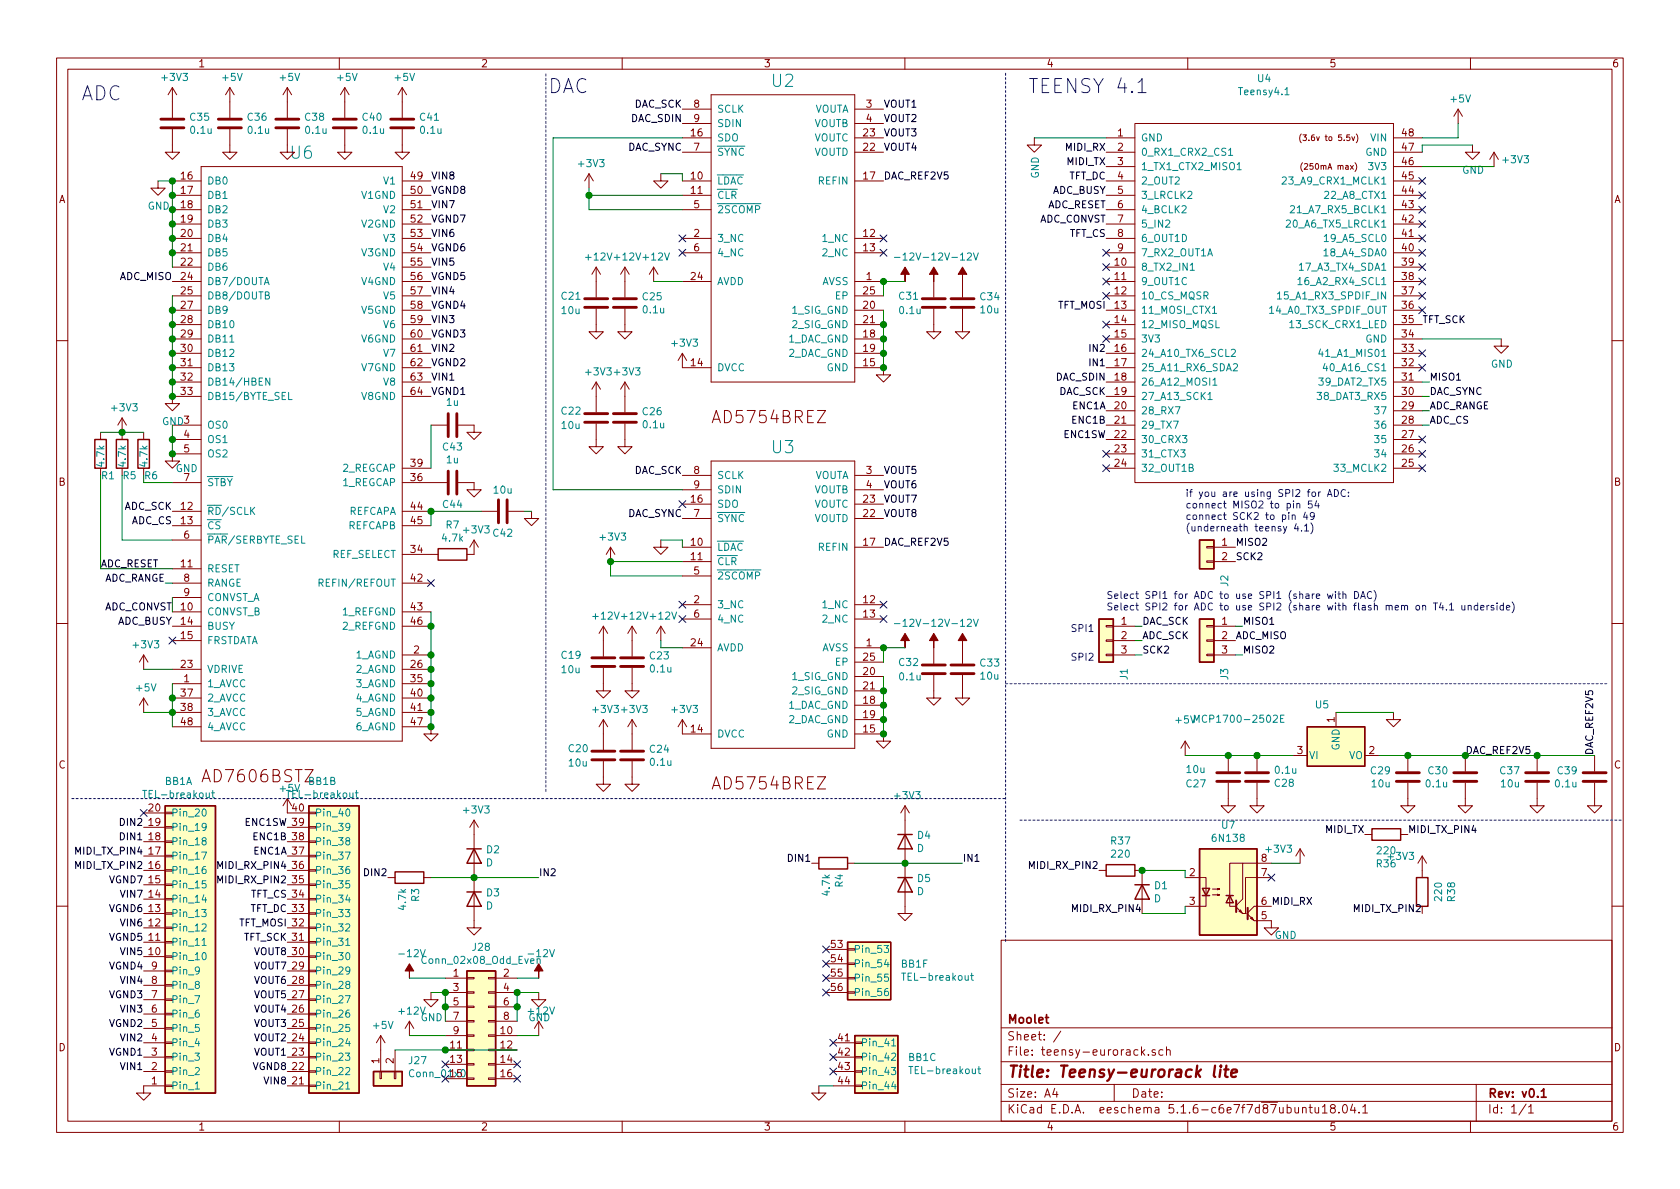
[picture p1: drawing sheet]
<svg xmlns="http://www.w3.org/2000/svg" width="297mm" height="210mm" viewBox="0 0 297 210" stroke-linecap="round" stroke-linejoin="round" font-family="sans-serif">
<defs><g id="words">
<g font-size="3.5" fill="#0000c2">
<text x="14.1" y="17.8">ADC</text>
<text x="96.6" y="16.5">DAC</text>
<text x="183.5" y="16.5">TEENSY 4.1</text>
</g>
<g font-size="3" fill="#008484">
<text x="136.5" y="15.4">U2</text>
<text x="51.4" y="28.1">U6</text>
<text x="136.5" y="80.2">U3</text>
</g>
<g font-size="3" fill="#840000">
<text x="126.4" y="74.8">AD5754BREZ</text>
<text x="36.2" y="138.3">AD7606BSTZ</text>
<text x="126.4" y="139.6">AD5754BREZ</text>
</g>
<text font-size="2.8" fill="#840000" x="178" y="190.5">Title: Teensy-eurorack lite</text>
<g font-size="2.1" fill="#840000">
<text x="178" y="184">Sheet: /</text>
<text x="178" y="181">Moolet</text>
<text x="178" y="186.7">File: teensy-eurorack.sch</text>
<text x="178" y="196.9">KiCad E.D.A. eeschema 5.1.6-c6e7f7d87ubuntu18.04.1</text>
<text x="178" y="194.1">Size: A4</text>
<text x="200" y="194.1">Date:</text>
<text x="263" y="194.1">Rev: v0.1</text>
<text x="263" y="196.9">Id: 1/1</text>
</g>
<g font-size="1.8" fill="#840000">
<text x="35" y="11.9">1</text>
<text x="85" y="11.9">2</text>
<text x="135" y="11.9">3</text>
<text x="185" y="11.9">4</text>
<text x="235" y="11.9">5</text>
<text x="285" y="11.9">6</text>
<text x="122.7" y="19">8</text>
<text x="122.7" y="21.6">9</text>
<text x="153.2" y="19">3</text>
<text x="153.2" y="21.6">4</text>
<text x="122.2" y="24.1">16</text>
<text x="122.7" y="26.7">7</text>
<text x="152.7" y="26.7">22</text>
<text x="152.7" y="24.1">23</text>
<text x="197.6" y="24.1">1</text>
<text x="197.6" y="26.7">2</text>
<text x="197.6" y="29.2">3</text>
<text x="248" y="29.2">46</text>
<text x="248" y="26.7">47</text>
<text x="248" y="24.1">48</text>
<text x="10.4" y="35.9">A</text>
<text x="32.1" y="31.7">16</text>
<text x="32.1" y="34.3">17</text>
<text x="72.7" y="31.7">49</text>
<text x="72.7" y="34.3">50</text>
<text x="122.2" y="31.7">10</text>
<text x="122.2" y="34.3">11</text>
<text x="152.7" y="31.7">17</text>
<text x="197.6" y="34.3">5</text>
<text x="197.6" y="31.7">4</text>
<text x="248" y="34.3">44</text>
<text x="248" y="31.7">45</text>
<text x="285.4" y="35.9">A</text>
<text x="32.1" y="36.8">18</text>
<text x="32.1" y="39.4">19</text>
<text x="32.1" y="41.9">20</text>
<text x="72.7" y="36.8">51</text>
<text x="72.7" y="39.4">52</text>
<text x="72.7" y="41.9">53</text>
<text x="122.7" y="41.9">2</text>
<text x="122.7" y="36.8">5</text>
<text x="152.7" y="41.9">12</text>
<text x="197.6" y="36.8">6</text>
<text x="197.6" y="39.4">7</text>
<text x="197.6" y="41.9">8</text>
<text x="248" y="41.9">41</text>
<text x="248" y="39.4">42</text>
<text x="248" y="36.8">43</text>
<text x="32.1" y="44.4">21</text>
<text x="32.1" y="47">22</text>
<text x="72.7" y="44.4">54</text>
<text x="72.7" y="47">55</text>
<text x="122.7" y="44.4">6</text>
<text x="152.7" y="44.4">13</text>
<text x="197.2" y="47">10</text>
<text x="197.6" y="44.4">9</text>
<text x="248" y="47">39</text>
<text x="248" y="44.4">40</text>
<text x="32.1" y="49.5">24</text>
<text x="32.1" y="52.1">25</text>
<text x="72.7" y="49.5">56</text>
<text x="72.7" y="52.1">57</text>
<text x="122.2" y="49.5">24</text>
<text x="152.7" y="52.1">25</text>
<text x="153.2" y="49.5">1</text>
<text x="197.2" y="49.5">11</text>
<text x="197.2" y="52.1">12</text>
<text x="248" y="52.1">37</text>
<text x="248" y="49.5">38</text>
<text x="32.1" y="54.6">27</text>
<text x="32.1" y="57.1">28</text>
<text x="32.1" y="59.7">29</text>
<text x="72.7" y="54.6">58</text>
<text x="72.7" y="57.1">59</text>
<text x="72.7" y="59.7">60</text>
<text x="152.7" y="59.7">18</text>
<text x="152.7" y="54.6">20</text>
<text x="152.7" y="57.1">21</text>
<text x="197.2" y="54.6">13</text>
<text x="197.2" y="57.1">14</text>
<text x="197.2" y="59.7">15</text>
<text x="248" y="57.1">35</text>
<text x="248" y="54.6">36</text>
<text x="248" y="59.7">34</text>
<text x="32.1" y="62.2">30</text>
<text x="32.1" y="64.8">31</text>
<text x="72.7" y="62.2">61</text>
<text x="72.7" y="64.8">62</text>
<text x="122.2" y="64.8">14</text>
<text x="152.7" y="64.8">15</text>
<text x="152.7" y="62.2">19</text>
<text x="197.2" y="62.2">16</text>
<text x="197.2" y="64.8">17</text>
<text x="248" y="64.8">32</text>
<text x="248" y="62.2">33</text>
<text x="32.1" y="67.3">32</text>
<text x="32.1" y="69.8">33</text>
<text x="72.7" y="67.3">63</text>
<text x="72.7" y="69.8">64</text>
<text x="197.2" y="67.3">18</text>
<text x="197.2" y="69.8">19</text>
<text x="248" y="69.8">30</text>
<text x="248" y="67.3">31</text>
<text x="32.5" y="77.5">4</text>
<text x="197.2" y="72.4">20</text>
<text x="197.2" y="74.9">21</text>
<text x="197.2" y="77.5">22</text>
<text x="248" y="77.5">27</text>
<text x="248" y="74.9">28</text>
<text x="248" y="72.4">29</text>
<text x="32.5" y="80">5</text>
<text x="72.7" y="82.5">39</text>
<text x="122.7" y="83.8">8</text>
<text x="153.2" y="83.8">3</text>
<text x="197.2" y="80">23</text>
<text x="197.2" y="82.5">24</text>
<text x="248" y="82.5">25</text>
<text x="248" y="80">26</text>
<text x="10.4" y="85.9">B</text>
<text x="32.5" y="85.1">7</text>
<text x="72.7" y="85.1">36</text>
<text x="122.2" y="88.9">16</text>
<text x="122.7" y="86.4">9</text>
<text x="152.7" y="88.9">23</text>
<text x="153.2" y="86.4">4</text>
<text x="285.4" y="85.9">B</text>
<text x="32.1" y="90.2">12</text>
<text x="32.1" y="92.7">13</text>
<text x="32.5" y="95.2">6</text>
<text x="72.7" y="90.2">44</text>
<text x="72.7" y="92.7">45</text>
<text x="122.7" y="91.4">7</text>
<text x="152.7" y="91.4">22</text>
<text x="32.1" y="100.3">11</text>
<text x="72.7" y="97.8">34</text>
<text x="122.2" y="96.5">10</text>
<text x="122.2" y="99.1">11</text>
<text x="122.7" y="101.6">5</text>
<text x="152.7" y="96.5">17</text>
<text x="216.1" y="96.5">1</text>
<text x="216.1" y="99.1">2</text>
<text x="32.1" y="107.9">10</text>
<text x="32.5" y="102.9">8</text>
<text x="32.5" y="105.4">9</text>
<text x="72.7" y="102.9">42</text>
<text x="72.7" y="107.9">43</text>
<text x="122.7" y="106.7">2</text>
<text x="152.7" y="106.7">12</text>
<text x="32.1" y="110.5">14</text>
<text x="32.1" y="113">15</text>
<text x="72.7" y="110.5">46</text>
<text x="122.7" y="109.2">6</text>
<text x="152.7" y="109.2">13</text>
<text x="198.3" y="110.5">1</text>
<text x="198.3" y="113">2</text>
<text x="216.1" y="110.5">1</text>
<text x="216.1" y="113">2</text>
<text x="32.1" y="118.1">23</text>
<text x="72.7" y="118.1">26</text>
<text x="73.2" y="115.6">2</text>
<text x="122.2" y="114.3">24</text>
<text x="152.7" y="119.4">20</text>
<text x="152.7" y="116.8">25</text>
<text x="153.2" y="114.3">1</text>
<text x="198.3" y="115.6">3</text>
<text x="216.1" y="115.6">3</text>
<text x="32.1" y="123.2">37</text>
<text x="32.1" y="125.7">38</text>
<text x="32.5" y="120.6">1</text>
<text x="72.7" y="120.6">35</text>
<text x="72.7" y="123.2">40</text>
<text x="72.7" y="125.7">41</text>
<text x="152.7" y="124.5">18</text>
<text x="152.7" y="121.9">21</text>
<text x="32.1" y="128.3">48</text>
<text x="72.7" y="128.3">47</text>
<text x="122.2" y="129.5">14</text>
<text x="152.7" y="129.5">15</text>
<text x="152.7" y="127">19</text>
<text x="236" y="127.7" transform="rotate(-90 236 127.7)">1</text>
<text x="10.4" y="135.9">C</text>
<text x="229.4" y="133.3">3</text>
<text x="242.1" y="133.3">2</text>
<text x="285.4" y="135.9">C</text>
<text x="26.3" y="143.5">20</text>
<text x="51.7" y="143.5">40</text>
<text x="26.3" y="148.6">18</text>
<text x="26.3" y="146">19</text>
<text x="26.3" y="153.7">16</text>
<text x="26.3" y="151.1">17</text>
<text x="51.7" y="153.7">36</text>
<text x="210.3" y="154.9">2</text>
<text x="223" y="154.9">7</text>
<text x="223" y="152.4">8</text>
<text x="26.3" y="161.3">13</text>
<text x="26.3" y="158.7">14</text>
<text x="26.3" y="156.2">15</text>
<text x="51.7" y="156.2">35</text>
<text x="210.3" y="160">3</text>
<text x="26.3" y="166.4">11</text>
<text x="26.3" y="163.8">12</text>
<text x="147" y="167.6">53</text>
<text x="223" y="162.6">5</text>
<text x="26.3" y="168.9">10</text>
<text x="26.8" y="174">8</text>
<text x="26.8" y="171.4">9</text>
<text x="51.7" y="174">28</text>
<text x="51.7" y="171.4">29</text>
<text x="51.7" y="168.9">30</text>
<text x="80.2" y="172.7">1</text>
<text x="89.1" y="172.7">2</text>
<text x="147" y="170.2">54</text>
<text x="147" y="172.7">55</text>
<text x="26.8" y="179.1">6</text>
<text x="26.8" y="176.5">7</text>
<text x="51.7" y="179.1">26</text>
<text x="51.7" y="176.5">27</text>
<text x="80.2" y="175.3">3</text>
<text x="80.2" y="177.8">5</text>
<text x="89.1" y="175.3">4</text>
<text x="89.1" y="177.8">6</text>
<text x="147" y="175.3">56</text>
<text x="10.4" y="185.9">D</text>
<text x="26.8" y="184.1">4</text>
<text x="26.8" y="181.6">5</text>
<text x="51.7" y="184.1">24</text>
<text x="51.7" y="181.6">25</text>
<text x="79.7" y="185.4">11</text>
<text x="80.2" y="180.3">7</text>
<text x="80.2" y="182.9">9</text>
<text x="88.6" y="182.9">10</text>
<text x="88.6" y="185.4">12</text>
<text x="89.1" y="180.3">8</text>
<text x="148.3" y="184.1">41</text>
<text x="285.4" y="185.9">D</text>
<text x="26.8" y="191.8">1</text>
<text x="26.8" y="189.2">2</text>
<text x="26.8" y="186.7">3</text>
<text x="51.7" y="191.8">21</text>
<text x="51.7" y="189.2">22</text>
<text x="51.7" y="186.7">23</text>
<text x="67.1" y="188.1" transform="rotate(-90 67.1 188.1)">1</text>
<text x="69.6" y="188.1" transform="rotate(-90 69.6 188.1)">2</text>
<text x="79.7" y="188">13</text>
<text x="79.7" y="190.5">15</text>
<text x="88.6" y="188">14</text>
<text x="88.6" y="190.5">16</text>
<text x="148.3" y="186.7">42</text>
<text x="148.3" y="189.2">43</text>
<text x="148.3" y="191.8">44</text>
<text x="35" y="199.9">1</text>
<text x="85" y="199.9">2</text>
<text x="135" y="199.9">3</text>
<text x="185" y="199.9">4</text>
<text x="235" y="199.9">5</text>
<text x="285" y="199.9">6</text>
</g>
<g font-size="1.8" fill="#008484">
<text x="28.8" y="14.3">+3V3</text>
<text x="39.4" y="14.3">+5V</text>
<text x="49.6" y="14.3">+5V</text>
<text x="59.7" y="14.3">+5V</text>
<text x="69.9" y="14.3">+5V</text>
<text x="219.3" y="16.8">Teensy4.1</text>
<text x="222.4" y="14.5">U4</text>
<text x="33.7" y="21.4">C35</text>
<text x="33.8" y="23.7">0.1u</text>
<text x="43.8" y="21.4">C36</text>
<text x="44" y="23.7">0.1u</text>
<text x="54" y="21.4">C38</text>
<text x="54.1" y="23.7">0.1u</text>
<text x="64.2" y="21.4">C40</text>
<text x="64.3" y="23.7">0.1u</text>
<text x="74.3" y="21.4">C41</text>
<text x="74.4" y="23.7">0.1u</text>
<text x="126.7" y="19.9">SCLK</text>
<text x="126.7" y="22.5">SDIN</text>
<text x="143.9" y="19.9">VOUTA</text>
<text x="143.9" y="22.5">VOUTB</text>
<text x="256.6" y="18.1">+5V</text>
<text x="102.4" y="29.6">+3V3</text>
<text x="126.7" y="25">SDO</text>
<text x="126.7" y="27.6">SYNC</text>
<text x="143.9" y="27.6">VOUTD</text>
<text x="143.9" y="25">VOUTC</text>
<text x="201.7" y="25">GND</text>
<text x="201.7" y="27.6">0_RX1_CRX2_CS1</text>
<text x="241.4" y="27.6">GND</text>
<text x="242.4" y="25">VIN</text>
<text x="265.9" y="28.9">+3V3</text>
<text x="36.6" y="32.6">DB0</text>
<text x="36.6" y="35.2">DB1</text>
<text x="64" y="35.2">V1GND</text>
<text x="67.9" y="32.6">V1</text>
<text x="126.7" y="32.6">LDAC</text>
<text x="126.7" y="35.2">CLR</text>
<text x="144.8" y="32.6">REFIN</text>
<text x="183.7" y="31.6" transform="rotate(-90 183.7 31.6)">GND</text>
<text x="201.7" y="35.2">3_LRCLK2</text>
<text x="201.7" y="30.1">1_TX1_CTX2_MISO1</text>
<text x="201.7" y="32.6">2_OUT2</text>
<text x="227.4" y="32.6">23_A9_CRX1_MCLK1</text>
<text x="234.6" y="35.2">22_A8_CTX1</text>
<text x="242.2" y="30.1">3V3</text>
<text x="258.5" y="30.7">GND</text>
<text x="26.1" y="37.1">GND</text>
<text x="36.6" y="37.7">DB2</text>
<text x="36.6" y="40.3">DB3</text>
<text x="64" y="40.3">V2GND</text>
<text x="67.9" y="37.7">V2</text>
<text x="126.7" y="37.7">2SCOMP</text>
<text x="201.7" y="37.7">4_BCLK2</text>
<text x="201.7" y="40.3">5_IN2</text>
<text x="228" y="40.3">20_A6_TX5_LRCLK1</text>
<text x="228.9" y="37.7">21_A7_RX5_BCLK1</text>
<text x="36.6" y="42.8">DB4</text>
<text x="36.6" y="45.3">DB5</text>
<text x="36.6" y="47.9">DB6</text>
<text x="64" y="45.3">V3GND</text>
<text x="67.9" y="42.8">V3</text>
<text x="67.9" y="47.9">V4</text>
<text x="103.7" y="46.1">+12V +12V +12V</text>
<text x="126.7" y="42.8">3_NC</text>
<text x="126.7" y="45.3">4_NC</text>
<text x="145.6" y="42.8">1_NC</text>
<text x="145.6" y="45.3">2_NC</text>
<text x="158.5" y="46.1">-12V</text>
<text x="163.6" y="46.1">-12V</text>
<text x="168.7" y="46.1">-12V</text>
<text x="201.7" y="47.9">8_TX2_IN1</text>
<text x="201.7" y="42.8">6_OUT1D</text>
<text x="201.7" y="45.3">7_RX2_OUT1A</text>
<text x="230.2" y="47.9">17_A3_TX4_SDA1</text>
<text x="234.4" y="45.3">18_A4_SDA0</text>
<text x="234.6" y="42.8">19_A5_SCL0</text>
<text x="36.6" y="50.4">DB7/DOUTA</text>
<text x="36.6" y="53">DB8/DOUTB</text>
<text x="64" y="50.4">V4GND</text>
<text x="67.9" y="53">V5</text>
<text x="99.3" y="53">C21</text>
<text x="113.7" y="53.1">C25</text>
<text x="126.7" y="50.4">AVDD</text>
<text x="145.3" y="50.4">AVSS</text>
<text x="147.8" y="53">EP</text>
<text x="159" y="53">C31</text>
<text x="173.4" y="53.1">C34</text>
<text x="201.7" y="50.4">9_OUT1C</text>
<text x="201.7" y="53">10_CS_MQSR</text>
<text x="226.8" y="53">15_A1_RX3_SPDIF_IN</text>
<text x="230.2" y="50.4">16_A2_RX4_SCL1</text>
<text x="36.6" y="55.5">DB9</text>
<text x="36.6" y="58">DB10</text>
<text x="64" y="55.5">V5GND</text>
<text x="67.9" y="58">V6</text>
<text x="99.4" y="55.5">10u</text>
<text x="113.8" y="55.4">0.1u</text>
<text x="140.2" y="55.5">1_SIG_GND</text>
<text x="140.2" y="58">2_SIG_GND</text>
<text x="159.2" y="55.5">0.1u</text>
<text x="173.4" y="55.4">10u</text>
<text x="201.7" y="55.5">11_MOSI_CTX1</text>
<text x="201.7" y="58">12_MISO_MQSL</text>
<text x="225" y="55.5">14_A0_TX3_SPDIF_OUT</text>
<text x="228.4" y="58">13_SCK_CRX1_LED</text>
<text x="36.6" y="60.6">DB11</text>
<text x="36.6" y="63.1">DB12</text>
<text x="36.6" y="65.7">DB13</text>
<text x="64" y="60.6">V6GND</text>
<text x="64" y="65.7">V7GND</text>
<text x="67.9" y="63.1">V7</text>
<text x="118.9" y="61.3">+3V3</text>
<text x="126.7" y="65.7">DVCC</text>
<text x="139.4" y="60.6">1_DAC_GND</text>
<text x="139.4" y="63.1">2_DAC_GND</text>
<text x="146.2" y="65.7">GND</text>
<text x="201.7" y="60.6">3V3</text>
<text x="201.7" y="63.1">24_A10_TX6_SCL2</text>
<text x="201.7" y="65.7">25_A11_RX6_SDA2</text>
<text x="234.1" y="63.1">41_A1_MIS01</text>
<text x="234.7" y="65.7">40_A16_CS1</text>
<text x="241.4" y="60.6">GND</text>
<text x="263.6" y="65">GND</text>
<text x="36.6" y="68.2">DB14/HBEN</text>
<text x="36.6" y="70.7">DB15/BYTE_SEL</text>
<text x="64" y="70.7">V8GND</text>
<text x="67.9" y="68.2">V8</text>
<text x="79" y="71.8">1u</text>
<text x="103.7" y="66.4">+3V3 +3V3</text>
<text x="201.7" y="68.2">26_A12_MOSI1</text>
<text x="201.7" y="70.7">27_A13_SCK1</text>
<text x="233.4" y="70.7">38_DAT3_RX5</text>
<text x="233.6" y="68.2">39_DAT2_TX5</text>
<text x="19.9" y="72.7">+3V3</text>
<text x="28.7" y="75.2">GND3</text>
<text x="36.6" y="75.8">OS0</text>
<text x="99.3" y="73.3">C22</text>
<text x="99.4" y="75.9">10u</text>
<text x="113.7" y="73.4">C26</text>
<text x="113.8" y="75.7">0.1u</text>
<text x="201.7" y="73.3">28_RX7</text>
<text x="201.7" y="75.8">29_TX7</text>
<text x="243.4" y="75.8">36</text>
<text x="243.4" y="73.3">37</text>
<text x="18.5" y="82.4" transform="rotate(-90 18.5 82.4)">4.7k</text>
<text x="22.3" y="82.4" transform="rotate(-90 22.3 82.4)">4.7k</text>
<text x="26.1" y="82.4" transform="rotate(-90 26.1 82.4)">4.7k</text>
<text x="31.1" y="83.5">GND</text>
<text x="36.6" y="78.4">OS1</text>
<text x="36.6" y="80.9">OS2</text>
<text x="60.6" y="83.4">2_REGCAP</text>
<text x="78.4" y="79.7">C43</text>
<text x="79" y="81.9">1u</text>
<text x="201.7" y="78.4">30_CRX3</text>
<text x="201.7" y="80.9">31_CTX3</text>
<text x="201.7" y="83.4">32_OUT1B</text>
<text x="236.3" y="83.4">33_MCLK2</text>
<text x="243.4" y="80.9">34</text>
<text x="243.4" y="78.4">35</text>
<text x="18" y="84.8">R1</text>
<text x="21.8" y="84.8">R5</text>
<text x="36.6" y="86">STBY</text>
<text x="60.6" y="86">1_REGCAP</text>
<text x="78.4" y="89.8">C44</text>
<text x="87.4" y="87.3">10u</text>
<text x="126.7" y="89.8">SDO</text>
<text x="126.7" y="84.7">SCLK</text>
<text x="126.7" y="87.2">SDIN</text>
<text x="143.9" y="89.8">VOUTC</text>
<text x="143.9" y="84.7">VOUTA</text>
<text x="143.9" y="87.2">VOUTB</text>
<text x="36.6" y="91.1">RD/SCLK</text>
<text x="36.6" y="93.6">CS</text>
<text x="61.5" y="91.1">REFCAPA</text>
<text x="61.5" y="93.6">REFCAPB</text>
<text x="78.3" y="95.8">4.7k</text>
<text x="78.9" y="93.5">R7</text>
<text x="82.1" y="94.3">+3V3</text>
<text x="87.3" y="94.9">C42</text>
<text x="106.2" y="95.6">+3V3</text>
<text x="126.7" y="92.3">SYNC</text>
<text x="143.9" y="92.3">VOUTD</text>
<text x="36.6" y="101.2">RESET</text>
<text x="36.6" y="96.1">PAR/SERBYTE_SEL</text>
<text x="58.6" y="98.7">REF_SELECT</text>
<text x="126.7" y="97.4">LDAC</text>
<text x="126.7" y="99.9">CLR</text>
<text x="144.8" y="97.4">REFIN</text>
<text x="36.6" y="103.8">RANGE</text>
<text x="36.6" y="106.3">CONVST_A</text>
<text x="57" y="103.8">REFIN/REFOUT</text>
<text x="126.7" y="107.6">3_NC</text>
<text x="126.7" y="102.5">2SCOMP</text>
<text x="145.6" y="107.6">1_NC</text>
<text x="217.2" y="103.7" transform="rotate(-90 217.2 103.7)">J2</text>
<text x="36.6" y="108.8">CONVST_B</text>
<text x="36.6" y="111.4">BUSY</text>
<text x="36.6" y="113.9">FRSTDATA</text>
<text x="60.7" y="108.8">1_REFGND</text>
<text x="60.7" y="111.4">2_REFGND</text>
<text x="105" y="109.6">+12V +12V +12V</text>
<text x="126.7" y="110.1">4_NC</text>
<text x="145.6" y="110.1">2_NC</text>
<text x="158.5" y="110.8">-12V</text>
<text x="163.6" y="110.8">-12V</text>
<text x="168.7" y="110.8">-12V</text>
<text x="23.7" y="114.6">+3V3</text>
<text x="36.6" y="119">VDRIVE</text>
<text x="62.9" y="116.5">1_AGND</text>
<text x="62.9" y="119">2_AGND</text>
<text x="99.3" y="116.5">C19</text>
<text x="99.4" y="119">10u</text>
<text x="115" y="116.6">C23</text>
<text x="115.1" y="118.9">0.1u</text>
<text x="126.7" y="115.2">AVDD</text>
<text x="145.3" y="115.2">AVSS</text>
<text x="147.8" y="117.7">EP</text>
<text x="159" y="117.8">C32</text>
<text x="173.4" y="117.9">C33</text>
<text x="24.2" y="122.3">+5V</text>
<text x="36.6" y="121.5">1_AVCC</text>
<text x="36.6" y="124.1">2_AVCC</text>
<text x="62.9" y="121.5">3_AGND</text>
<text x="62.9" y="124.1">4_AGND</text>
<text x="139.4" y="125.3">1_DAC_GND</text>
<text x="140.2" y="120.3">1_SIG_GND</text>
<text x="140.2" y="122.8">2_SIG_GND</text>
<text x="159.2" y="120.3">0.1u</text>
<text x="173.4" y="120.2">10u</text>
<text x="199.4" y="120.2" transform="rotate(-90 199.4 120.2)">J1</text>
<text x="217.2" y="120.2" transform="rotate(-90 217.2 120.2)">J3</text>
<text x="232.6" y="125.3">U5</text>
<text x="36.6" y="126.6">3_AVCC</text>
<text x="36.6" y="129.2">4_AVCC</text>
<text x="62.9" y="126.6">5_AGND</text>
<text x="62.9" y="129.2">6_AGND</text>
<text x="105" y="126.1">+3V3 +3V3</text>
<text x="118.9" y="126.1">+3V3</text>
<text x="126.7" y="130.4">DVCC</text>
<text x="139.4" y="127.9">2_DAC_GND</text>
<text x="146.2" y="130.4">GND</text>
<text x="207.9" y="127.9">+5V MCP1700-2502E</text>
<text x="100.6" y="133">C20</text>
<text x="100.7" y="135.6">10u</text>
<text x="115" y="133.1">C24</text>
<text x="115.1" y="135.4">0.1u</text>
<text x="209.9" y="136.7">10u</text>
<text x="225.6" y="136.8">0.1u</text>
<text x="231.4" y="134.2">VI</text>
<text x="236.9" y="132.7" transform="rotate(-90 236.9 132.7)">GND</text>
<text x="238.5" y="134.2">VO</text>
<text x="242.4" y="136.9">C29</text>
<text x="252.6" y="136.9">C30</text>
<text x="265.3" y="136.9">C37</text>
<text x="275.5" y="136.9">C39</text>
<text x="25.9" y="141.1">TEL-breakout</text>
<text x="29.2" y="138.8">BB1A</text>
<text x="49.6" y="140">+5V</text>
<text x="51.3" y="141.1">TEL-breakout</text>
<text x="54.6" y="138.8">BB1B</text>
<text x="82.1" y="143.9">+3V3</text>
<text x="158.3" y="141.3">+3V3</text>
<text x="209.8" y="139.2">C27</text>
<text x="225.5" y="139.1">C28</text>
<text x="242.6" y="139.2">10u</text>
<text x="252.2" y="139.2">0.1u</text>
<text x="265.5" y="139.2">10u</text>
<text x="275.1" y="139.2">0.1u</text>
<text x="30.2" y="149.5">Pin_18</text>
<text x="30.2" y="146.9">Pin_19</text>
<text x="30.2" y="144.4">Pin_20</text>
<text x="55.6" y="149.5">Pin_38</text>
<text x="55.6" y="146.9">Pin_39</text>
<text x="55.6" y="144.4">Pin_40</text>
<text x="162.3" y="148.4">D4</text>
<text x="196.5" y="149.3">R37</text>
<text x="214.6" y="148.9">6N138</text>
<text x="216.1" y="146.6">U7</text>
<text x="30.2" y="154.6">Pin_16</text>
<text x="30.2" y="152">Pin_17</text>
<text x="55.6" y="154.6">Pin_36</text>
<text x="55.6" y="152">Pin_37</text>
<text x="85.9" y="153.2">D</text>
<text x="86.1" y="150.9">D2</text>
<text x="162.1" y="150.7">D</text>
<text x="162.3" y="156">D5</text>
<text x="196.6" y="151.7">220</text>
<text x="224" y="150.8">+3V3</text>
<text x="243.5" y="153.4">R36</text>
<text x="243.6" y="151.1">220</text>
<text x="245.6" y="152.1">+3V3</text>
<text x="30.2" y="159.6">Pin_14</text>
<text x="30.2" y="157.1">Pin_15</text>
<text x="55.6" y="159.6">Pin_34</text>
<text x="55.6" y="157.1">Pin_35</text>
<text x="71.8" y="160.8" transform="rotate(-90 71.8 160.8)">4.7k</text>
<text x="74.1" y="159.4" transform="rotate(-90 74.1 159.4)">R3</text>
<text x="85.9" y="160.8">D</text>
<text x="86.1" y="158.5">D3</text>
<text x="146.7" y="158.3" transform="rotate(-90 146.7 158.3)">4.7k</text>
<text x="149" y="156.9" transform="rotate(-90 149 156.9)">R4</text>
<text x="162.1" y="158.3">D</text>
<text x="204" y="159.6">D</text>
<text x="204.2" y="157.2">D1</text>
<text x="255" y="159.2" transform="rotate(-90 255 159.2)">220</text>
<text x="257.3" y="159.4" transform="rotate(-90 257.3 159.4)">R38</text>
<text x="30.2" y="167.3">Pin_11</text>
<text x="30.2" y="164.7">Pin_12</text>
<text x="30.2" y="162.2">Pin_13</text>
<text x="55.6" y="167.3">Pin_31</text>
<text x="55.6" y="164.7">Pin_32</text>
<text x="55.6" y="162.2">Pin_33</text>
<text x="225.4" y="166">GND</text>
<text x="30.2" y="169.8">Pin_10</text>
<text x="30.2" y="172.3">Pin_9</text>
<text x="55.6" y="172.3">Pin_29</text>
<text x="55.6" y="169.8">Pin_30</text>
<text x="70.9" y="169.3">-12V</text>
<text x="75" y="170.5">Conn_02x08_Odd_Even</text>
<text x="83.6" y="168.1">J28</text>
<text x="93.8" y="169.3">-12V</text>
<text x="150.9" y="168.5">Pin_53</text>
<text x="150.9" y="171.1">Pin_54</text>
<text x="150.9" y="173.6">Pin_55</text>
<text x="159.4" y="171.1">BB1F</text>
<text x="160.1" y="173.4">TEL-breakout</text>
<text x="30.2" y="180">Pin_6</text>
<text x="30.2" y="177.4">Pin_7</text>
<text x="30.2" y="174.9">Pin_8</text>
<text x="55.6" y="180">Pin_26</text>
<text x="55.6" y="177.4">Pin_27</text>
<text x="55.6" y="174.9">Pin_28</text>
<text x="70.7" y="179.4">+12V</text>
<text x="93.5" y="179.4">+12V</text>
<text x="150.9" y="176.1">Pin_56</text>
<text x="30.2" y="185">Pin_4</text>
<text x="30.2" y="182.5">Pin_5</text>
<text x="55.6" y="185">Pin_24</text>
<text x="55.6" y="182.5">Pin_25</text>
<text x="66.1" y="182">+5V</text>
<text x="74.4" y="180.6">GND</text>
<text x="93.4" y="180.6">GND</text>
<text x="152.1" y="185">Pin_41</text>
<text x="30.2" y="190.1">Pin_2</text>
<text x="30.2" y="187.6">Pin_3</text>
<text x="55.6" y="190.1">Pin_22</text>
<text x="55.6" y="187.6">Pin_23</text>
<text x="72.4" y="188.2">J27</text>
<text x="72.7" y="190.5">Conn_01x02</text>
<text x="152.1" y="187.6">Pin_42</text>
<text x="152.1" y="190.1">Pin_43</text>
<text x="160.7" y="187.6">BB1C</text>
<text x="161.3" y="189.9">TEL-breakout</text>
<text x="30.2" y="192.7">Pin_1</text>
<text x="55.6" y="192.7">Pin_21</text>
<text x="152.1" y="192.7">Pin_44</text>
</g>
<g font-size="1.8">
<text x="111.6" y="21.6">DAC_SDIN</text>
<text x="112.1" y="19">DAC_SCK</text>
<text x="156.2" y="19">VOUT1</text>
<text x="156.2" y="21.6">VOUT2</text>
<text x="110.9" y="26.7">DAC_SYNC</text>
<text x="156.2" y="24.1">VOUT3</text>
<text x="156.2" y="26.7">VOUT4</text>
<text x="76.2" y="31.7">VIN8</text>
<text x="76.2" y="34.3">VGND8</text>
<text x="156.2" y="31.7">DAC_REF2V5</text>
<text x="76.2" y="41.9">VIN6</text>
<text x="76.2" y="36.8">VIN7</text>
<text x="76.2" y="39.4">VGND7</text>
<text x="76.2" y="47">VIN5</text>
<text x="76.2" y="44.4">VGND6</text>
<text x="21.1" y="49.5">ADC_MISO</text>
<text x="76.2" y="52.1">VIN4</text>
<text x="76.2" y="49.5">VGND5</text>
<text x="76.2" y="57.1">VIN3</text>
<text x="76.2" y="59.7">VGND3</text>
<text x="76.2" y="54.6">VGND4</text>
<text x="76.2" y="62.2">VIN2</text>
<text x="76.2" y="64.8">VGND2</text>
<text x="76.2" y="67.3">VIN1</text>
<text x="76.2" y="69.8">VGND1</text>
<text x="112.1" y="83.8">DAC_SCK</text>
<text x="156.2" y="83.8">VOUT5</text>
<text x="156.2" y="86.4">VOUT6</text>
<text x="156.2" y="88.9">VOUT7</text>
<text x="21.9" y="90.2">ADC_SCK</text>
<text x="23.2" y="92.7">ADC_CS</text>
<text x="110.9" y="91.4">DAC_SYNC</text>
<text x="156.2" y="91.4">VOUT8</text>
<text x="156.2" y="96.5">DAC_REF2V5</text>
<text x="18.3" y="107.9">ADC_CONVST</text>
<text x="20.8" y="110.5">ADC_BUSY</text>
<text x="259.1" y="133.3">DAC_REF2V5</text>
<text x="281.7" y="133.6" transform="rotate(-90 281.7 133.6)">DAC_REF2V5</text>
<text x="223" y="160">6 MIDI_RX</text>
</g>
<text font-size="1.8" fill="#008400" x="25.6" y="84.8">R6</text>
<g font-size="1.7">
<text x="188.5" y="26.7">MIDI_RX</text>
<text x="188.7" y="29.2">MIDI_TX</text>
<text x="186.1" y="34.3">ADC_BUSY</text>
<text x="188.9" y="31.7">TFT_DC</text>
<text x="183.6" y="39.4">ADC_CONVST</text>
<text x="185.1" y="36.8">ADC_RESET</text>
<text x="189" y="41.9">TFT_CS</text>
<text x="187" y="54.6">TFT_MOSI</text>
<text x="251.5" y="57.1">TFT_SCK</text>
<text x="192.9" y="62.2">IN2</text>
<text x="192.9" y="64.8">IN1</text>
<text x="186.7" y="67.3">DAC_SDIN</text>
<text x="187.2" y="69.8">DAC_SCK</text>
<text x="252.7" y="67.3">MISO1</text>
<text x="252.7" y="69.8">DAC_SYNC</text>
<text x="188.2" y="77.5">ENC1SW</text>
<text x="189.7" y="72.4">ENC1A</text>
<text x="189.7" y="74.9">ENC1B</text>
<text x="252.7" y="74.9">ADC_CS</text>
<text x="252.7" y="72.4">ADC_RANGE</text>
<text x="17.8" y="100.3">ADC_RESET</text>
<text x="218.4" y="96.5">MISO2</text>
<text x="218.4" y="99.1">SCK2</text>
<text x="18.2" y="102.9">ADC_RANGE</text>
<text x="201.9" y="113">ADC_SCK</text>
<text x="201.9" y="110.5">DAC_SCK</text>
<text x="218.4" y="113">ADC_MISO</text>
<text x="219.7" y="110.5">MISO1</text>
<text x="201.9" y="115.6">SCK2</text>
<text x="219.7" y="115.6">MISO2</text>
<text x="21.5" y="148.6">DIN1</text>
<text x="21.5" y="146">DIN2</text>
<text x="43.4" y="146">ENC1SW 39</text>
<text x="44.9" y="148.6">ENC1B 38</text>
<text x="234.5" y="147.3">MIDI_TX</text>
<text x="248.9" y="147.3">MIDI_TX_PIN4</text>
<text x="13.7" y="153.7">MIDI_TX_PIN2</text>
<text x="13.7" y="151.1">MIDI_TX_PIN4</text>
<text x="39" y="153.7">MIDI_RX_PIN4</text>
<text x="44.9" y="151.1">ENC1A 37</text>
<text x="64.6" y="154.9">DIN2</text>
<text x="95.2" y="154.9">IN2</text>
<text x="139.6" y="152.4">DIN1</text>
<text x="170.2" y="152.4">IN1</text>
<text x="182.5" y="153.7">MIDI_RX_PIN2</text>
<text x="19.4" y="156.2">VGND7</text>
<text x="19.4" y="161.3">VGND6</text>
<text x="21.5" y="158.7">VIN7</text>
<text x="39" y="156.2">MIDI_RX_PIN2</text>
<text x="44.1" y="161.3">TFT_DC 33</text>
<text x="44.2" y="158.7">TFT_CS 34</text>
<text x="190.1" y="161.3">MIDI_RX_PIN4</text>
<text x="239.8" y="161.3">MIDI_TX_PIN2</text>
<text x="19.4" y="166.4">VGND5</text>
<text x="21.5" y="163.8">VIN6</text>
<text x="42.2" y="163.8">TFT_MOSI 32</text>
<text x="43" y="166.4">TFT_SCK 31</text>
<text x="19.4" y="171.4">VGND4</text>
<text x="21.5" y="174">VIN4</text>
<text x="21.5" y="168.9">VIN5</text>
<text x="45" y="174">VOUT6</text>
<text x="45" y="171.4">VOUT7</text>
<text x="45" y="168.9">VOUT8</text>
<text x="19.4" y="176.5">VGND3</text>
<text x="21.5" y="179.1">VIN3</text>
<text x="45" y="179.1">VOUT4</text>
<text x="45" y="176.5">VOUT5</text>
<text x="19.4" y="181.6">VGND2</text>
<text x="21.5" y="184.1">VIN2</text>
<text x="45" y="184.1">VOUT2</text>
<text x="45" y="181.6">VOUT3</text>
<text x="19.4" y="186.7">VGND1</text>
<text x="21.5" y="189.2">VIN1</text>
<text x="44.8" y="189.2">VGND8</text>
<text x="45" y="186.7">VOUT1</text>
<text x="46.9" y="191.8">VIN8</text>
</g>
<g font-size="1.7" fill="#0000c2">
<text x="209.5" y="87.9">if you are using SPI2 for ADC:</text>
<text x="209.5" y="89.9">connect MISO2 to pin 54</text>
<text x="209.5" y="91.9">connect SCK2 to pin 49</text>
<text x="209.5" y="94">(underneath teensy 4.1)</text>
<text x="195.6" y="105.9">Select SPI1 for ADC to use SPI1 (share with DAC)</text>
<text x="195.6" y="107.9">Select SPI2 for ADC to use SPI2 (share with flash mem on T4.1 underside)</text>
<text x="189.2" y="111.8">SPI1</text>
<text x="189.2" y="116.8">SPI2</text>
</g>
<g font-size="1.4" fill="#840000">
<text x="230.6" y="30">(250mA max)</text>
<text x="230.7" y="24.9">(3.6v to 5.5v)</text>
</g>
</g></defs>
<g fill="none" stroke="#840000" stroke-width=".18">
<path d="M10 10.3h277v189.9h-277zM12 12.2h273v186.1h-273zM30.5 15.5l-.8 1.3M30.5 15.5v5.3M30.5 15.5l.7 1.3M40.6 15.5l-.7 1.3M40.6 15.5v5.3M40.6 15.5l.8 1.3M50.8 15.5l-.8 1.3M50.8 15.5v5.3M50.8 15.5l.8 1.3M60 10.3v1.9"/>
<path d="M61 15.5v5.3M61 15.5l-.8 1.3M61 15.5l.7 1.3M71.1 15.5v5.3M71.1 15.5l-.7 1.3M71.1 15.5l.8 1.3M110 10.3v1.9M120.6 19.3h5.1M125.7 16.8h25.4v50.8h-25.4zM151.1 19.3h5.1M160 10.3v1.9M210 10.3v1.9"/>
<path d="M257.8 19.3l-.8 1.3M257.8 19.3v2.5M257.8 19.3l.8 1.3M260 10.3v1.9M27.9 32v1.3h1.3l-1.3 1.2-1.2-1.2h1.2M30.5 22.9v4h1.2l-1.2 1.3-1.3-1.3h1.3M30.5 32h5.1M30.5 34.5h5.1M30.5 37.1h5.1M30.5 39.6h5.1M35.6 29.5h35.5v101.6h-35.5zM40.6 22.9v4h1.3l-1.3 1.3-1.2-1.3h1.2"/>
<path d="M50.8 22.9v4h1.3l-1.3 1.3-1.3-1.3h1.3M61 22.9v4h1.2l-1.2 1.3-1.3-1.3h1.3M71.1 22.9v4h1.3l-1.3 1.3-1.3-1.3h1.3M71.1 32h5.1M71.1 34.5h5.1M71.1 37.1h5.1M71.1 39.6h5.1M104.1 30.7l-.7 1.3M104.1 30.7v2.6M104.1 30.7l.8 1.3M116.8 30.7v1.3h1.3l-1.3 1.3-1.2-1.3h1.2M120.6 32h5.1"/>
<path d="M120.6 34.5h5.1M120.6 37.1h5.1M120.6 26.9h5.1M120.6 24.4h5.1M120.6 21.8h5.1M151.1 32h5.1M151.1 26.9h5.1M151.1 24.4h5.1M151.1 21.8h5.1M182.9 24.4v1.2h1.2l-1.2 1.3-1.3-1.3h1.3M195.6 29.5h5.1M195.6 32h5.1"/>
<path d="M195.6 34.5h5.1M195.6 37.1h5.1M195.6 39.6h5.1M195.6 26.9h5.1M195.6 24.4h5.1M200.7 21.8h45.7v63.5h-45.7zM230.1 23.7a1.2 1.2 0 0 0 0 1.5M230.3 28.8a1.13 1.13 0 0 0 0 1.5M239 24.2l.3 .7 .2-.7M239.6 28.8a1.13 1.13 0 0 1 0 1.5M239.8 23.7a1.2 1.2 0 0 1 0 1.5M246.4 29.5h5.1"/>
<path d="M246.4 32h5.1M246.4 34.5h5.1M246.4 37.1h5.1M246.4 39.6h5.1M246.4 26.9h5.1M246.4 24.4h5.1M260.3 25.6v1.3h1.3l-1.3 1.3-1.2-1.3h1.2M264.2 26.9l-.8 1.3M264.2 26.9v2.6M264.2 26.9l.7 1.3M30.5 42.2h5.1M30.5 44.7h5.1"/>
<path d="M30.5 47.2h5.1M30.5 49.8h5.1M30.5 52.3h5.1M30.5 54.9h5.1M30.5 57.4h5.1M30.5 59.9h5.1M71.1 42.2h5.1M71.1 44.7h5.1M71.1 47.2h5.1M71.1 49.8h5.1M71.1 52.3h5.1M71.1 54.9h5.1"/>
<path d="M71.1 57.4h5.1M71.1 59.9h5.1M105.4 54.6v4.1h1.3l-1.3 1.2-1.3-1.2h1.3M105.4 47.2v5.4M105.4 47.2l-.8 1.3M105.4 47.2l.8 1.3M110.5 54.6v4.1h1.3l-1.3 1.2-1.3-1.2h1.3M110.5 47.2v5.4M110.5 47.2l-.8 1.3M110.5 47.2l.8 1.3M115.6 47.2l-.8 1.3M115.6 47.2v2.6"/>
<path d="M115.6 47.2l.7 1.3M120.6 42.2h5.1M120.6 44.7h5.1M120.6 49.8h5.1M151.1 42.2h5.1M151.1 44.7h5.1M151.1 49.8h5.1M151.1 52.3h5.1M151.1 54.9h5.1M151.1 57.4h5.1M151.1 59.9h5.1M165.1 54.6v4.1h1.3l-1.3 1.2-1.3-1.2h1.3"/>
<path d="M165.1 49.8v2.8M170.2 54.6v4.1h1.2l-1.2 1.2-1.3-1.2h1.3M170.2 49.8v2.8M195.6 42.2h5.1M195.6 44.7h5.1M195.6 47.2h5.1M195.6 49.8h5.1M195.6 52.3h5.1M195.6 54.9h5.1M195.6 57.4h5.1M195.6 59.9h5.1M246.4 42.2h5.1"/>
<path d="M246.4 44.7h5.1M246.4 47.2h5.1M246.4 49.8h5.1M246.4 52.3h5.1M246.4 54.9h5.1M246.4 57.4h5.1M246.4 59.9h5.1M265.4 59.9v1.3h1.3l-1.3 1.3-1.2-1.3h1.2M10 60.2h2M17.8 76.4v1.3M21.6 73.9l-.8 1.3M21.6 73.9v3.8"/>
<path d="M21.6 73.9l.8 1.3M25.4 76.4v1.3M30.5 75.2h5.1M30.5 62.5h5.1M30.5 65h5.1M30.5 67.6h5.1M30.5 77.7h5.1M35.6 70.1h-5.1v1.3h1.2l-1.2 1.2-1.3-1.2h1.3M71.1 62.5h5.1M71.1 65h5.1M71.1 67.6h5.1M71.1 70.1h5.1"/>
<path d="M76.2 75.2h2.8M81 75.2h2.8v1.2h1.3l-1.3 1.3-1.3-1.3h1.3M105.4 74.9v4.1h1.3l-1.3 1.3-1.3-1.3h1.3M105.4 67.6l-.8 1.2M105.4 67.6v5.3M105.4 67.6l.8 1.2M110.5 74.9v4.1h1.3l-1.3 1.3-1.3-1.3h1.3M110.5 67.6l-.8 1.2M110.5 67.6v5.3M110.5 67.6l.8 1.2M120.6 62.5v2.5h5.1M120.6 62.5l-.7 1.2"/>
<path d="M120.6 62.5l.8 1.2M151.1 65h5.1v1.3h1.3l-1.3 1.3-1.3-1.3h1.3M151.1 62.5h5.1M195.6 75.2h5.1M195.6 62.5h5.1M195.6 65h5.1M195.6 67.6h5.1M195.6 70.1h5.1M195.6 77.7h5.1M195.6 72.6h5.1M246.4 75.2h5.1M246.4 62.5h5.1"/>
<path d="M246.4 65h5.1M246.4 67.6h5.1M246.4 70.1h5.1M246.4 77.7h5.1M246.4 72.6h5.1M285 60.2h2M17.8 82.8v1.3M21.6 82.8v1.3M25.4 82.8v1.3M30.5 85.3h5.1M30.5 90.4h5.1M30.5 93h5.1"/>
<path d="M30.5 95.5h5.1M35.6 80.3h-5.1v1.2h1.2l-1.2 1.3-1.3-1.3h1.3M71.1 98h6.4M71.1 85.3h7.9M71.1 90.4h5.1M71.1 93h5.1M71.1 82.8h5.1M81 85.3h2.8v1.3h1.3l-1.3 1.3-1.3-1.3h1.3M83.8 95.5v2.5h-1.3M83.8 95.5l-.7 1.3M83.8 95.5l.8 1.3M85.1 90.4h2.8"/>
<path d="M89.9 90.4h2.8M94 90.4v1.3h1.2l-1.2 1.3-1.3-1.3h1.3M107.9 96.8l-.7 1.2M107.9 96.8v2.5M107.9 96.8l.8 1.2M116.8 95.5v1.3h1.3l-1.3 1.2-1.2-1.2h1.2M120.6 96.8h5.1M120.6 99.3h5.1M120.6 89.1h5.1M120.6 91.7h5.1M120.6 84.1h5.1M120.6 86.6h5.1"/>
<path d="M125.7 81.5h25.4v50.8h-25.4zM151.1 96.8h5.1M151.1 89.1h5.1M151.1 91.7h5.1M151.1 84.1h5.1M151.1 86.6h5.1M195.6 82.8h5.1M195.6 80.3h5.1M213.4 99.2h1.2v.2h-1.2zM213.4 96.6h1.2v.3h-1.2zM214.6 96.8h3.8M214.6 99.3h3.8"/>
<path d="M246.4 82.8h5.1M246.4 80.3h5.1M10 110.3h2M25.4 115.8l-.8 1.3M25.4 115.8v2.6M25.4 115.8l.8 1.3M30.5 108.2h5.1M30.5 100.6h5.1M30.5 110.7h5.1M30.5 113.3h5.1M30.5 118.4h5.1M30.5 103.1h5.1"/>
<path d="M30.5 105.7h5.1M71.1 108.2h5.1M71.1 110.7h5.1M71.1 115.8h5.1M71.1 118.4h5.1M71.1 103.1h5.1M106.7 118.1v4.1h1.2l-1.2 1.2-1.3-1.2h1.3M106.7 110.7l-.8 1.3M106.7 110.7v5.4M106.7 110.7l.7 1.3M111.8 118.1v4.1h1.2l-1.2 1.2-1.3-1.2h1.3M111.8 110.7l-.8 1.3"/>
<path d="M111.8 110.7v5.4M111.8 110.7l.7 1.3M116.8 110.7l-.7 1.3M116.8 110.7v2.6M116.8 110.7l.8 1.3M120.6 114.5h5.1M120.6 106.9h5.1M120.6 109.5h5.1M120.6 101.8h5.1M151.1 114.5h5.1M151.1 106.9h5.1M151.1 109.5h5.1"/>
<path d="M151.1 119.6h5.1M151.1 117.1h5.1M165.1 119.4v4h1.3l-1.3 1.3-1.3-1.3h1.3M165.1 114.5v2.8M170.2 119.4v4h1.2l-1.2 1.3-1.3-1.3h1.3M170.2 114.5v2.8M195.6 115.7h1.2v.2h-1.2zM195.6 113.2h1.2v.2h-1.2zM195.6 110.6h1.2v.3h-1.2zM196.8 110.7h3.9M196.8 113.3h3.9M196.8 115.8h3.9"/>
<path d="M213.4 115.7h1.2v.2h-1.2zM213.4 113.2h1.2v.2h-1.2zM213.4 110.6h1.2v.3h-1.2zM214.6 110.7h3.8M214.6 113.3h3.8M214.6 115.8h3.8M285 110.3h2M25.4 123.4v2.6M25.4 123.4l-.8 1.3M25.4 123.4l.8 1.3M30.5 120.9h5.1M30.5 123.4h5.1"/>
<path d="M30.5 126h5.1M30.5 128.5h5.1M71.1 128.5h5.1v1.3h1.3l-1.3 1.3-1.3-1.3h1.3M71.1 120.9h5.1M71.1 123.4h5.1M71.1 126h5.1M106.7 134.6v4.1h1.2l-1.2 1.2-1.3-1.2h1.3M106.7 127.2v5.4M106.7 127.2l-.8 1.3M106.7 127.2l.7 1.3M111.8 134.6v4.1h1.2l-1.2 1.2-1.3-1.2h1.3M111.8 127.2v5.4"/>
<path d="M111.8 127.2l-.8 1.3M111.8 127.2l.7 1.3M120.6 127.2l-.7 1.3M120.6 127.2v2.6h5.1M120.6 127.2l.8 1.3M151.1 129.8h5.1v1.3h1.3l-1.3 1.2-1.3-1.2h1.3M151.1 124.7h5.1M151.1 127.2h5.1M151.1 122.2h5.1M209.5 131.1l.8 1.2M209.5 131.1v2.5M209.5 131.1l-.7 1.2"/>
<path d="M217.2 138.4v4.1h-1.3l1.3 1.3 1.2-1.3h-1.2M217.2 133.6v2.8M222.2 138.4v4.1h-1.2l1.2 1.3 1.3-1.3h-1.3M222.2 133.6v2.8M228.6 133.6h2.5M236.2 126v2.5M241.3 133.6h2.5M246.4 126v1.2h-1.3l1.3 1.3 1.2-1.3h-1.2M248.9 138.4v4.1h-1.3l1.3 1.3 1.3-1.3h-1.3M248.9 133.6v2.8M259.1 138.4v4.1h-1.3l1.3 1.3 1.2-1.3h-1.2M259.1 133.6v2.8"/>
<path d="M271.8 138.4v4.1h-1.3l1.3 1.3 1.2-1.3h-1.2M271.8 133.6v2.8M281.9 138.4v4.1h-1.2l1.2 1.3 1.3-1.3h-1.3M281.9 133.6v2.8M25.4 153.9h3.8M25.4 159h3.8M25.4 156.5h3.8M25.4 151.4h3.8M25.4 148.8h3.8M25.4 146.3h3.8M25.4 143.8h3.8M29.2 143.6h1.3v.3h-1.3z"/>
<path d="M29.2 146.2h1.3v.2h-1.3zM29.2 148.7h1.3v.3h-1.3zM29.2 151.3h1.3v.2h-1.3zM29.2 153.8h1.3v.2h-1.3zM29.2 156.3h1.3v.3h-1.3zM29.2 158.9h1.3v.2h-1.3zM50.8 141.2v2.6h3.8M50.8 153.9h3.8M50.8 159h3.8M50.8 156.5h3.8M50.8 151.4h3.8M50.8 148.8h3.8"/>
<path d="M50.8 146.3h3.8M50.8 141.2l-.8 1.3M50.8 141.2l.8 1.3M54.6 143.6h1.3v.3h-1.3zM54.6 146.2h1.3v.2h-1.3zM54.6 148.7h1.3v.3h-1.3zM54.6 151.3h1.3v.2h-1.3zM54.6 153.8h1.3v.2h-1.3zM54.6 156.3h1.3v.3h-1.3zM54.6 158.9h1.3v.2h-1.3zM68.6 155.2h1.2M74.9 155.2h1.3"/>
<path d="M83.8 145v19.1h1.3l-1.3 1.2-1.3-1.2h1.3M83.8 145l-.7 1.3M83.8 145l.8 1.3M143.5 152.6h1.3M149.9 152.6h1.2M160 142.5v19h1.3l-1.3 1.3-1.3-1.3h1.3M160 142.5l-.7 1.3M160 142.5l.8 1.3M194.3 153.9h1.3M200.7 153.9h1.2v7.6M209.5 155.2h3.7v5.1h-3.7M214.4 158.2h1.2l-.3 .2v-.3l.3 .1"/>
<path d="M214.4 157.2h1.2l-.3 .1v-.2l.3 .1M219.7 152.6h-2.3v7.7h1M224.8 152.6h-5.1v6.4l-1.1 1.1M224.8 155.2h-4.6v6.3M229.9 150.1l-.8 1.3M229.9 150.1v2.5M229.9 150.1l.7 1.3M241.3 147.6h1.3M247.6 147.6h1.3M251.5 151.4l-.8 1.2M251.5 151.4v3.8M251.5 151.4l.7 1.2"/>
<path d="M10 160.2h2M25.4 161.5h3.8M25.4 169.2h3.8M25.4 166.6h3.8M25.4 164.1h3.8M25.4 179.3h3.8M25.4 176.8h3.8M25.4 174.2h3.8M25.4 171.7h3.8M29.2 161.4h1.3v.3h-1.3zM29.2 164h1.3v.2h-1.3zM29.2 166.5h1.3v.2h-1.3z"/>
<path d="M29.2 169h1.3v.3h-1.3zM29.2 171.6h1.3v.2h-1.3zM29.2 174.1h1.3v.3h-1.3zM29.2 176.7h1.3v.2h-1.3zM29.2 179.2h1.3v.2h-1.3zM50.8 161.5h3.8M50.8 169.2h3.8M50.8 166.6h3.8M50.8 164.1h3.8M50.8 179.3h3.8M50.8 176.8h3.8M50.8 174.2h3.8"/>
<path d="M50.8 171.7h3.8M54.6 161.4h1.3v.3h-1.3zM54.6 164h1.3v.2h-1.3zM54.6 166.5h1.3v.2h-1.3zM54.6 169h1.3v.3h-1.3zM54.6 171.6h1.3v.2h-1.3zM54.6 174.1h1.3v.3h-1.3zM54.6 176.7h1.3v.2h-1.3zM54.6 179.2h1.3v.2h-1.3zM76.2 175.5v1.3h1.3l-1.3 1.2-1.3-1.2h1.3M78.7 173h3.8M78.7 175.5h3.8"/>
<path d="M78.7 178h3.8M82.5 177.9h1.3v.3h-1.3zM82.5 175.4h1.3v.2h-1.3zM82.5 172.8h1.3v.3h-1.3zM86.4 177.9h1.2v.3h-1.2zM86.4 175.4h1.2v.2h-1.2zM86.4 172.8h1.2v.3h-1.2zM87.6 173h3.8M87.6 175.5h3.8M87.6 178h3.8M95.2 175.5v1.3h1.3l-1.3 1.2-1.2-1.2h1.2M146 173h3.9"/>
<path d="M146 175.5h3.9M146 167.9h3.9M146 170.4h3.9M149.9 175.4h1.2v.2h-1.2zM149.9 172.8h1.2v.3h-1.2zM149.9 170.3h1.2v.3h-1.2zM149.9 167.8h1.2v.2h-1.2zM177 166.3h108v32h-108zM218.6 160.4l1.1 1.1h.6M219.3 160.9l.3 .5-.5-.2zM220.6 161.7l1.1 1.1h3.1v1.3h1.3l-1.3 1.2-1.3-1.2h1.3M221.1 162.4l.3-.2 .2 .5z"/>
<path d="M224.8 160.3h-3.1l-1.1 1.1M285 160.2h2M25.4 189.5h3.8M25.4 186.9h3.8M25.4 184.4h3.8M25.4 181.9h3.8M29.2 181.7h1.3v.3h-1.3zM29.2 184.3h1.3v.2h-1.3zM29.2 186.8h1.3v.3h-1.3zM29.2 189.4h1.3v.2h-1.3zM29.2 191.9h1.3v.2h-1.3zM29.2 192h-3.8v1.3h-1.3l1.3 1.3 1.3-1.3h-1.3"/>
<path d="M50.8 192h3.8M50.8 189.5h3.8M50.8 186.9h3.8M50.8 184.4h3.8M50.8 181.9h3.8M54.6 181.7h1.3v.3h-1.3zM54.6 184.3h1.3v.2h-1.3zM54.6 186.8h1.3v.3h-1.3zM54.6 189.4h1.3v.2h-1.3zM54.6 191.9h1.3v.2h-1.3zM60 198.3v1.9M67.2 189.5h.2v1.2h-.2z"/>
<path d="M67.3 183.1v6.4M67.3 183.1l-.8 1.3M67.3 183.1l.8 1.3M69.7 189.5h.3v1.2h-.3zM69.8 185.7v3.8M72.4 180.6l-.8 1.3M72.4 180.6v2.5M72.4 180.6l.8 1.3M78.7 183.1h3.8M78.7 185.7h3.8M78.7 188.2h3.8M78.7 190.7h3.8"/>
<path d="M78.7 180.6h3.8M82.5 190.6h1.3v.3h-1.3zM82.5 188.1h1.3v.2h-1.3zM82.5 185.5h1.3v.3h-1.3zM82.5 183h1.3v.3h-1.3zM82.5 180.5h1.3v.2h-1.3zM86.4 190.6h1.2v.3h-1.2zM86.4 188.1h1.2v.2h-1.2zM86.4 185.5h1.2v.3h-1.2zM86.4 183h1.2v.3h-1.2zM86.4 180.5h1.2v.2h-1.2zM87.6 183.1h3.8"/>
<path d="M87.6 185.7h3.8M87.6 188.2h3.8M87.6 190.7h3.8M87.6 180.6h3.8M95.2 180.6l-.7 1.3M95.2 180.6v2.5M95.2 180.6l.8 1.3M110 198.3v1.9M144.8 192v1.3h-1.3l1.3 1.3 1.2-1.3h-1.2M147.3 192h3.8M147.3 189.5h3.8M147.3 186.9h3.8"/>
<path d="M147.3 184.4h3.8M151.1 191.9h1.3v.2h-1.3zM151.1 189.4h1.3v.2h-1.3zM151.1 186.8h1.3v.3h-1.3zM151.1 184.3h1.3v.2h-1.3zM160 198.3v1.9M177 194.8h108M177 191.8h108M177 187.8h108M177 181.8h108M186.5 192.5l-.4 1h1M186.8 193v1"/>
<path d="M187.6 182.3l-1.3 2M197 191.8v3M202 186l.4 .6M202.4 185.6l-.6 .6M203 186.5v.1M204.3 185.7a.37 .37 0 0 0-.6 .1l.1 .2 .5 .2v.1l-.2 .3-.4-.1M205.6 185.7l-.4-.1-.3 .3 .1 .6 .2 .1 .4-.1M206.2 185.7h.1a.37 .37 0 0 1 .6 .1v.8M206.2 185.1v1.5M210 198.3v1.9M230.3 196l.2-.2 .4 .1v.9M231.4 195.8h.6"/>
<path d="M231.6 195.3v1.3l.4 .2M232.5 195.8v.8a.37 .37 0 0 0 .6 .1M233.1 195.8v1M233.8 195.8l.4-.5v1.5M233.8 196.8h.8M235.5 196l-.3-.3 .1-.2 .2-.2 .4 .1 .2 .2-.1 .2-.6 .2a.48 .48 0 0 0-.1 .7l.2 .1 .5-.1a.48 .48 0 0 0-.1-.7h-.1M236.7 196.7v.1M237.5 195.5l.2-.2a.81 .81 0 0 1 .6 .6 .81 .81 0 0 1-.3 .8l-.1 .1a.79 .79 0 0 1-.4-1.3zM239.1 195.2l-.3 1.1h.9M239.5 195.8v1M240.3 196.7v.1M240.9 195.8l.5-.5v1.5"/>
<path d="M240.9 196.8h.9M260 198.3v1.9M261 191.8v6.5M269.8 195.2l-1.2 2M270.3 195.8l.4-.5v1.5M270.3 196.8h.8"/>
</g>
<path d="M272.5 193l.4-.5v1.5M272.5 194h.9" fill="none" stroke="#840000" stroke-width=".3"/>
<path d="M214.8 188.4l-.2 1.8 .3 .2M215.8 189.1l-.2 1.3M215.9 188.4l-.1 .2M216.5 189.1h.7M216.8 188.4l-.2 1.8 .1 .1 .4 .1M217.7 189.8l1-.2-.1-.4-.5-.1-.3 .3v.9l.1 .1 .6-.1" fill="none" stroke="#840000" stroke-width=".41"/>
<g fill="none" stroke="#840000" stroke-width=".51">
<path d="M28.4 22.6h4.1M28.4 21.1h4.1M38.6 22.6h4.1M38.6 21.1h4.1M48.8 22.6h4M48.8 21.1h4M58.9 22.6h4.1M58.9 21.1h4.1M69.1 22.6h4.1M69.1 21.1h4.1M103.4 54.4h4M103.4 52.8h4"/>
<path d="M108.5 54.4h4M108.5 52.8h4M163.1 54.4h4M163.1 52.8h4M168.1 54.4h4.1M168.1 52.8h4.1M79.2 73.1v4.1M80.8 73.1v4.1M103.4 74.7h4M103.4 73.1h4M108.5 74.7h4M108.5 73.1h4"/>
<path d="M79.2 83.3v4.1M80.8 83.3v4.1M88.1 88.4v4.1M89.7 88.4v4.1M104.6 117.9h4.1M104.6 116.3h4.1M109.7 117.9h4.1M109.7 116.3h4.1M163.1 119.1h4M163.1 117.6h4M168.1 119.1h4.1M168.1 117.6h4.1"/>
<path d="M104.6 134.4h4.1M104.6 132.8h4.1M109.7 134.4h4.1M109.7 132.8h4.1M215.1 138.2h4.1M215.1 136.6h4.1M220.2 138.2h4.1M220.2 136.6h4.1M246.9 138.2h4.1M246.9 136.6h4.1M257 138.2h4.1M257 136.6h4.1"/>
<path d="M269.7 138.2h4.1M269.7 136.6h4.1M279.9 138.2h4.1M279.9 136.6h4.1"/>
</g>
<g fill="none" stroke="#840000" stroke-width=".25">
<path d="M16.8 77.7h2v5.1h-2zM20.6 77.7h2v5.1h-2zM24.4 77.7h2v5.1h-2zM77.5 97h5v2.1h-5zM212.1 95.5h2.5v5.1h-2.5zM194.3 109.5h2.5v7.6h-2.5zM212.1 109.5h2.5v7.6h-2.5zM231.1 128.5h10.2v7h-10.2zM29.2 142.5h8.9v50.8h-8.9zM54.6 142.5h8.9v50.8h-8.9zM69.8 154.2h5.1v2h-5.1zM82.5 150.1h2.6"/>
<path d="M82.5 157.7h2.6M83.8 150.1l1.3 2.5h-2.6zM83.8 157.7l1.3 2.6h-2.6zM144.8 151.6h5.1v2.1h-5.1zM158.7 155.2h2.6M158.7 147.6h2.6M160 155.2l1.3 2.5h-2.6zM160 147.6l1.3 2.5h-2.6zM195.6 152.9h5.1v2h-5.1zM200.7 156.5h2.5M201.9 156.5l1.3 2.5h-2.5zM212.1 150.1h10.1v15.2h-10.1z"/>
<path d="M212.6 157.1h1.3l-.7 1.3zM212.6 158.4h1.3M216.8 158.4h1.3M217.4 158.4l.7 1.2h-1.3zM242.6 146.6h5v2h-5zM250.4 155.2h2.1v5.1h-2.1zM82.5 171.7h5.1v20.3h-5.1zM149.9 166.6h7.6v10.2h-7.6zM66 189.5h5.1v2.5h-5.1zM151.1 183.1h7.6v10.2h-7.6z"/>
</g>
<g fill="#840000" stroke="#840000" stroke-width=".18">
<path d="M170.2 47.2l.7 1.3h-.7v1.3v-1.3h-.8z"/>
<path d="M160 47.2l.8 1.3h-.8v1.3v-1.3h-.7z"/>
<path d="M160 112l.8 1.3h-.8v1.2v-1.2h-.7z"/>
<path d="M165.1 47.2l.8 1.3h-.8v1.3v-1.3h-.8z"/>
<path d="M170.2 112l.7 1.3h-.7v1.2v-1.2h-.8z"/>
<path d="M165.1 112l.8 1.3h-.8v1.2v-1.2h-.8z"/>
<path d="M95.2 170.4l.8 1.3h-.8v1.3v-1.3h-.7z"/>
<path d="M72.4 170.4l.8 1.3h-.8v1.3v-1.3h-.8z"/>
</g>
<g fill="none" stroke="#008484" stroke-width=".18">
<path d="M227.2 16.8h.7M217.2 26.6l.4-.4v1.3M217.2 27.5h.8M218.7 30h.8M226.7 31.4l.5-.1 .2 .3v.2l-.8 .8h.8M227.4 39l.5-.1 .3 .4-.8 .9h.8M228.2 36.5l.5-.1 .2 .3-.1 .2-.7 .7h.8M46.7 50.3l.5-1.2 .4 1.2M46.9 50h.6M46.9 52.2h.6v-.5l-.6-.1v1.3h.5l.3-.3v-.2l-.4-.2M210.4 47.8h.8M214.4 55.4h.7"/>
<path d="M224.5 54.5l.3-.4v1.3M224.5 55.4h.7M225.9 52l.3-.4v1.3M225.9 52.9h.7M229.5 49.4l.3-.3v1.2M229.5 50.3h.7M229.7 46.9l.4-.4v1.3M229.7 47.8h.8M234.1 41.8l.4-.4v1.3M234.1 42.7h.8M40.6 60.5h.8M47.7 66.8v1.3l-.7-1.3v1.3"/>
<path d="M51 69.4v1.3h.6M207.8 71.9h.8l-.5 1.3M213.6 69.7l.3-.3v1.3M213.6 70.7h.7M214.5 67.2l.3-.4v1.3M214.5 68.1h.7M217.7 61.9l.5-.1 .2 .3-.7 .9h.7M218.1 64.4l.4-.1 .2 .1 .1 .3-.1 .2-.7 .7h.8M233.5 61.7l-.3 .9h.8M234.3 64.3l-.3 .8h.7M44.5 90.3l.5 .7M45 89.7l-.7 .7"/>
<path d="M53.3 94.8v1.3h.6M56.4 103.1l.6-.1 .1-.5-.2-.1h-.5v1.3M25.2 139.8h.7M37.6 139.8v1.1l.3 .1M63 139.8v1.1l.3 .1M226.4 127.1h.4M227 126.5h-.6v1.2h.6M35.7 150.7h.8l-.5 1.2M35.9 143.2l.1-.2a.69 .69 0 0 1 .5 .7 .69 .69 0 0 1-.5 .6l-.2-.2-.1-.3zM36 148.7l-.2-.1v-.3l.2-.2 .3 .1 .1 .4-.5 .1-.2 .2v.3l.3 .2 .3-.1 .1-.1v-.4l-.2-.1M36 158.2l-.3 .9h.8M36.3 153.2l-.3 .1a.87 .87 0 0 0 0 1.2l.4-.1v-.6l-.4-.1-.3 .2"/>
<path d="M36.3 158.7v.9M36.4 155.7h-.6l-.1 .7 .2-.2 .4 .1 .1 .6-.2 .1-.5-.1M36.4 146.1l-.2 .3h-.2l-.3-.3 .1-.4 .2-.1h.2l.2 .2a.97 .97 0 0 1-.2 1l-.3 .1M37.4 140.2h.5M61.1 150.7h.8l-.5 1.2M61.3 143.1l.1-.1a.69 .69 0 0 1 .5 .7 .69 .69 0 0 1-.5 .6 .83 .83 0 0 1-.1-1.2zM61.4 148.7l-.2-.1v-.3l.2-.2 .3 .1 .1 .4-.5 .1-.2 .2v.3l.3 .2 .3-.1 .1-.1v-.4l-.2-.1M61.4 158.2l-.3 .9h.8M61.7 153.2l-.3 .1a.87 .87 0 0 0 0 1.2l.4-.1v-.6l-.4-.1-.3 .2M61.7 158.7v.9M61.8 155.7h-.6l-.1 .7 .2-.2 .4 .1 .1 .6-.2 .1-.5-.1M61.8 146.1l-.2 .3h-.2l-.3-.3 .1-.4 .2-.1h.2l.2 .2a.97 .97 0 0 1-.2 1l-.3 .1"/>
<path d="M62.8 140.2h.5M35.7 160.8h.7l-.4 .5 .4 .1-.1 .6-.4 .1-.2-.1M35.7 166.3l.4-.4v1.3M35.7 163.5l.5-.1 .2 .3v.2l-.7 .7h.7M35.7 167.2h.7M35.9 168.6l.1-.2a.69 .69 0 0 1 .5 .7 .69 .69 0 0 1-.5 .6l-.2-.2-.1-.3zM61.1 176.1h.8l-.5 1.2M61.1 160.8h.7l-.4 .5 .4 .1-.1 .6-.4 .1-.2-.1M61.1 166.3l.4-.4v1.3M61.1 163.5l.5-.1 .2 .3v.2l-.7 .7h.7M61.1 167.2h.7M61.3 168.6l.1-.2a.69 .69 0 0 1 .5 .7 .69 .69 0 0 1-.5 .6l-.2-.2-.1-.3z"/>
<path d="M61.4 174.1l-.2-.1v-.3l.2-.2 .3 .1 .1 .4-.5 .1-.2 .2v.3l.3 .2 .3-.1 .1-.1v-.4l-.2-.1M61.7 178.6l-.3 .1a.87 .87 0 0 0 0 1.2l.4-.1v-.6l-.4-.1-.3 .2M61.8 171.5l-.2 .3h-.2l-.3-.3 .1-.4 .2-.1h.2l.2 .2a.97 .97 0 0 1-.2 1l-.3 .1M95 169.7l.1-.2 .4 .1v.8M95 169.5v.9M156.3 167.2h.8l-.4 .5 .3 .1v.6h-.5l-.2-.1M156.7 169.7l-.3 .9h.8M157 174.8l-.4 .1a.87 .87 0 0 0 0 1.2l.4-.2v-.5l-.4-.1-.2 .2M157 170.1v.9M157 172.3h-.6v.6l.2-.2 .4 .1v.6l-.1 .1-.5-.1M159.4 172.1h.7M171.6 172.5h.5"/>
<path d="M171.8 172.1v1.1l.3 .1M34.5 192.6h.8M61.1 186.2h.7l-.4 .5 .4 .1-.1 .6-.4 .1-.2-.1M61.1 191.7l.4-.4v1.3M61.1 188.9l.5-.1 .2 .3v.2l-.7 .7h.7M61.1 192.6h.7M61.4 183.6l-.3 .9h.8M61.7 184.1v.9M61.8 181.1h-.6l-.1 .7 .2-.2 .4 .1 .1 .6-.2 .1-.5-.1M82.7 189.3l.5-.2 .2 .4v.2l-.7 .7h.7M157.6 188.8h.8l-.4 .4 .3 .2v.6h-.5l-.2-.1M157.7 184l.3-.3v1.3"/>
<path d="M157.7 186.4l.4-.2 .3 .4-.1 .2-.7 .7h.8M157.7 185h.7M158 191.3l-.3 .8h.7M158.3 191.7v.9M160.7 188.6h.7M172.9 189h.5M173.1 188.6v1.1l.3 .2"/>
</g>
<g fill="#ffffc2" stroke="#ffffc2" stroke-width=".18">
<path d="M231.1 128.5h10.2v7h-10.2z"/>
<path d="M212.1 150.1h10.1v15.2h-10.1z"/>
<path d="M66 189.5h5.1v2.5h-5.1z"/>
<path d="M29.2 142.5h8.9v50.8h-8.9z"/>
<path d="M212.1 95.5h2.5v5.1h-2.5z"/>
<path d="M194.3 109.5h2.5v7.6h-2.5z"/>
<path d="M212.1 109.5h2.5v7.6h-2.5z"/>
<path d="M82.5 171.7h5.1v20.3h-5.1z"/>
<path d="M149.9 166.6h7.6v10.2h-7.6z"/>
<path d="M151.1 183.1h7.6v10.2h-7.6z"/>
<path d="M54.6 142.5h8.9v50.8h-8.9z"/>
</g>
<path d="M218.6 159.3v2M220.6 160.5v2.1" fill="none" stroke="#840000" stroke-width=".36"/>
<path d="M177.8 12.9v153.7M96.5 139.9v-127M177.8 120.9h106.7M12.7 141.2h165.1M180.3 145h106.7" fill="none" stroke="#0000c2" stroke-width=".18" stroke-dasharray=".4 .4"/>
<g fill="none" stroke="#008400" stroke-width=".18">
<path d="M27.9 32h2.6v15.2M104.1 33.3v3.8h16.5M104.1 34.5h16.5M116.8 30.7h3.8v1.3M120.6 24.4h-22.8v62.2h22.8M182.9 24.4h12.7M251.5 29.5h12.7M257.8 21.8v2.6h-6.3M260.3 25.6h-8.8v1.3M30.5 52.3v17.8M115.6 49.8h5M156.2 54.9v10.1"/>
<path d="M160 49.8h-3.8v2.5M251.5 59.9h13.9M17.8 76.4h7.6M30.5 75.2v5.1M76.2 75.2v7.6M251.5 72.6h1.2M251.5 75.2h1.2M251.5 70.1h1.2M251.5 67.6h1.2M17.8 84.1v16.5h12.7M21.6 84.1v11.4h8.9M25.4 85.3h5.1"/>
<path d="M85.1 90.4h-8.9v2.6M92.7 90.4h1.3M116.8 95.5h3.8v1.3M120.6 99.3h-12.7v2.5h12.7M25.4 118.4h5.1M29.2 103.1h1.3M30.5 105.7v2.5M76.2 108.2v20.3M116.8 113.3v1.2h3.8M156.2 119.6v10.2M160 114.5h-3.8v2.6M200.7 110.7h1.2"/>
<path d="M200.7 115.8h1.2M200.7 113.3h1.2M218.4 110.7h1.3M218.4 115.8h1.3M25.4 126h5.1M30.5 120.9v7.6M209.5 133.6h19.1M236.2 126h10.2M243.8 133.6h38.1M76.2 155.2h19M151.1 152.6h19.1M201.9 153.9h7.6v1.3"/>
<path d="M224.8 152.6h5.1M72.4 173h6.3M76.2 175.5h2.5v5.1M91.4 173h3.8M95.2 175.5h-3.8v5.1M209.5 160.3v1.2h-7.6M69.8 185.7h21.6M72.4 183.1h6.3M91.4 183.1h3.8M144.8 192h2.5"/>
</g>
<g fill="none" stroke="#0000c2" stroke-width=".18">
<path d="M182 13.9h1.4M228.5 91.2l.4-.1 .1 .8M228.5 91.1v.8M229.2 92.6l-.3 .9h.7M229.3 89.1h.5v.7M229.3 89v.8M229.5 93.1v.8M230.1 93.8v.1M230.7 93l.3-.3v1.2M230.7 93.9h.7M230.8 90.6l-.3 .9h.7M231.1 91.1v.8"/>
<path d="M231.8 92.5a1.44 1.44 0 0 1 0 1.9M232 88.6h-.6l-.1 .6 .2-.1h.4l.1 .5-.2 .2-.5-.1M232.4 91.2l-.3 .2-.4-.1v-.6l.4-.1a.78 .78 0 0 1-.1 1.3h-.2M232.8 88.5l-.3 .9h.8M233.1 89v.8M233.1 87v.8M233.5 87l-.4 .2M234.7 87.8l.4-1.2 .4 1.2M234.8 87.4h.6M235.9 86.6a.63 .63 0 0 1 .8 .6 .63 .63 0 0 1-.8 .6zM237.9 86.7a.59 .59 0 0 0-.8 .4 .59 .59 0 0 0 .5 .7l.3-.1M238.4 87.7v.1"/>
<path d="M238.4 87v.2M192.6 111.7h.7M234.7 105l.2 .8 .3-.5 .2 .5 .3-.8M236.1 104.6v.1M236.1 105v.8M236.6 105h.4M236.7 104.6v1.1l.3 .1M237.4 105.1h.5l.1 .7M237.4 104.6v1.2M239.5 104.6a.63 .63 0 0 1 .7 .6 .63 .63 0 0 1-.7 .6zM240.6 105.8l.4-1.2 .4 1.2M240.7 105.5h.6"/>
<path d="M242.5 104.7a.59 .59 0 0 0-.8 .4 .59 .59 0 0 0 .6 .7l.2-.1M243 104.4a1.44 1.44 0 0 1 0 1.9M253.4 106.6h.8M253.8 106.6v1.3M254.8 106.6l-.3 .9h.8M255.1 107.1v.8M255.8 107.8v.1M256.3 107l.3-.4v1.3M256.3 107.9h.7M258.5 107.1v.7h.5M259 107.1v.8M259.6 107.2l.5-.1v.8"/>
<path d="M259.6 107.1v.8M261.3 107.1h-.4l-.2 .2 .1 .5h.5M261.3 106.6v1.3M261.8 107.5l.6-.2-.1-.2h-.3l-.2 .1v.6h.5M262.9 107.1v.8M263.3 107.1l-.4 .2M264.1 107.1h-.3l-.2 .1 .1 .2 .4 .1v.3h-.5M264.7 106.6v.2M264.7 107.1v.8M265.8 107.1h-.3l-.3 .2 .1 .5h.5M265.8 106.6v1.3M266.3 107.5l.7-.2-.1-.2h-.4l-.2 .1 .1 .6h.5"/>
<path d="M267.4 106.4a1.44 1.44 0 0 1 0 2"/>
</g>
<g fill="#008400" stroke="#008400" stroke-width=".25">
<circle cx="201.9" cy="153.9" r=".51"/>
<circle cx="78.7" cy="178" r=".51"/>
<circle cx="83.8" cy="155.2" r=".51"/>
<circle cx="21.6" cy="76.4" r=".51"/>
<circle cx="78.7" cy="185.7" r=".51"/>
<circle cx="91.4" cy="178" r=".51"/>
<circle cx="160" cy="152.6" r=".51"/>
<circle cx="156.2" cy="49.8" r=".51"/>
<circle cx="156.2" cy="124.7" r=".51"/>
<circle cx="30.5" cy="62.5" r=".51"/>
<circle cx="156.2" cy="122.2" r=".51"/>
<circle cx="156.2" cy="114.5" r=".51"/>
<circle cx="156.2" cy="65" r=".51"/>
<circle cx="156.2" cy="62.5" r=".51"/>
<circle cx="30.5" cy="59.9" r=".51"/>
<circle cx="156.2" cy="59.9" r=".51"/>
<circle cx="156.2" cy="57.4" r=".51"/>
<circle cx="156.2" cy="127.2" r=".51"/>
<circle cx="30.5" cy="57.4" r=".51"/>
<circle cx="30.5" cy="54.9" r=".51"/>
<circle cx="30.5" cy="44.7" r=".51"/>
<circle cx="30.5" cy="39.6" r=".51"/>
<circle cx="30.5" cy="37.1" r=".51"/>
<circle cx="30.5" cy="34.5" r=".51"/>
<circle cx="30.5" cy="32" r=".51"/>
<circle cx="248.9" cy="133.6" r=".51"/>
<circle cx="222.3" cy="133.6" r=".51"/>
<circle cx="76.2" cy="90.4" r=".51"/>
<circle cx="76.2" cy="128.5" r=".51"/>
<circle cx="76.2" cy="126" r=".51"/>
<circle cx="76.2" cy="123.4" r=".51"/>
<circle cx="76.2" cy="120.9" r=".51"/>
<circle cx="76.2" cy="118.4" r=".51"/>
<circle cx="76.2" cy="115.8" r=".51"/>
<circle cx="271.8" cy="133.6" r=".51"/>
<circle cx="76.2" cy="110.7" r=".51"/>
<circle cx="259.1" cy="133.6" r=".51"/>
<circle cx="30.5" cy="42.2" r=".51"/>
<circle cx="30.5" cy="123.4" r=".51"/>
<circle cx="217.2" cy="133.6" r=".51"/>
<circle cx="30.5" cy="80.3" r=".51"/>
<circle cx="30.5" cy="77.7" r=".51"/>
<circle cx="30.5" cy="70.1" r=".51"/>
<circle cx="30.5" cy="67.6" r=".51"/>
<circle cx="156.2" cy="129.8" r=".51"/>
<circle cx="30.5" cy="65" r=".51"/>
<circle cx="30.5" cy="126" r=".51"/>
<circle cx="78.7" cy="175.5" r=".51"/>
<circle cx="91.4" cy="175.5" r=".51"/>
<circle cx="108" cy="99.3" r=".51"/>
<circle cx="104.1" cy="34.5" r=".51"/>
</g>
<g fill="none" stroke="#000084" stroke-width=".18">
<path d="M250.9 33.9l1.2 1.2M250.9 39l1.2 1.2M250.9 36.5l1.2 1.2M250.9 31.4l1.2 1.2M252.1 33.9l-1.2 1.2M252.1 39l-1.2 1.2M252.1 36.5l-1.2 1.2M252.1 31.4l-1.2 1.2M120 44.1l1.3 1.2M120 41.5l1.3 1.3M121.3 44.1l-1.3 1.2M121.3 41.5l-1.3 1.3"/>
<path d="M155.6 44.1l1.2 1.2M155.6 41.5l1.2 1.3M156.8 44.1l-1.2 1.2M156.8 41.5l-1.2 1.3M195 59.3l1.2 1.2M195 46.6l1.2 1.2M195 44.1l1.2 1.2M195 56.8l1.2 1.2M195 51.7l1.2 1.2M195 49.2l1.2 1.2M196.2 59.3l-1.2 1.2M196.2 46.6l-1.2 1.2"/>
<path d="M196.2 44.1l-1.2 1.2M196.2 56.8l-1.2 1.2M196.2 51.7l-1.2 1.2M196.2 49.2l-1.2 1.2M250.9 51.7l1.2 1.2M250.9 41.5l1.2 1.3M250.9 49.2l1.2 1.2M250.9 44.1l1.2 1.2M250.9 46.6l1.2 1.2M250.9 54.2l1.2 1.3M252.1 51.7l-1.2 1.2M252.1 41.5l-1.2 1.3"/>
<path d="M252.1 49.2l-1.2 1.2M252.1 44.1l-1.2 1.2M252.1 46.6l-1.2 1.2M252.1 54.2l-1.2 1.3M195 79.6l1.2 1.3M196.2 79.6l-1.2 1.3M250.9 77.1l1.2 1.2M250.9 64.4l1.2 1.2M250.9 79.6l1.2 1.3M250.9 61.9l1.2 1.2M252.1 77.1l-1.2 1.2M252.1 64.4l-1.2 1.2"/>
<path d="M252.1 79.6l-1.2 1.3M252.1 61.9l-1.2 1.2M120 88.5l1.3 1.3M121.3 88.5l-1.3 1.3M195 82.2l1.2 1.2M196.2 82.2l-1.2 1.2M250.9 82.2l1.2 1.2M252.1 82.2l-1.2 1.2M29.9 112.7l1.2 1.2M31.1 112.7l-1.2 1.2M75.6 102.5l1.2 1.2M76.8 102.5l-1.2 1.2"/>
<path d="M120 108.9l1.3 1.2M120 106.3l1.3 1.2M121.3 108.9l-1.3 1.2M121.3 106.3l-1.3 1.2M155.6 108.9l1.2 1.2M155.6 106.3l1.2 1.2M156.8 108.9l-1.2 1.2M156.8 106.3l-1.2 1.2M24.8 143.1l1.2 1.3M26 143.1l-1.2 1.3M224.2 154.6l1.2 1.2M225.4 154.6l-1.2 1.2"/>
<path d="M145.4 167.3l1.3 1.2M145.4 169.8l1.3 1.2M145.4 172.4l1.3 1.2M145.4 174.9l1.3 1.2M146.7 169.8l-1.3 1.2M146.7 167.3l-1.3 1.2M146.7 172.4l-1.3 1.2M146.7 174.9l-1.3 1.2M78.1 190.1l1.2 1.3M78.1 187.6l1.2 1.2M79.3 190.1l-1.2 1.3M79.3 187.6l-1.2 1.2"/>
<path d="M90.8 187.6l1.2 1.2M90.8 190.1l1.2 1.3M92 187.6l-1.2 1.2M92 190.1l-1.2 1.3M146.7 183.8l1.2 1.2M146.7 186.3l1.2 1.2M146.7 188.9l1.2 1.2M147.9 183.8l-1.2 1.2M147.9 186.3l-1.2 1.2M147.9 188.9l-1.2 1.2"/>
</g>
<use href="#words"/>
</svg>
